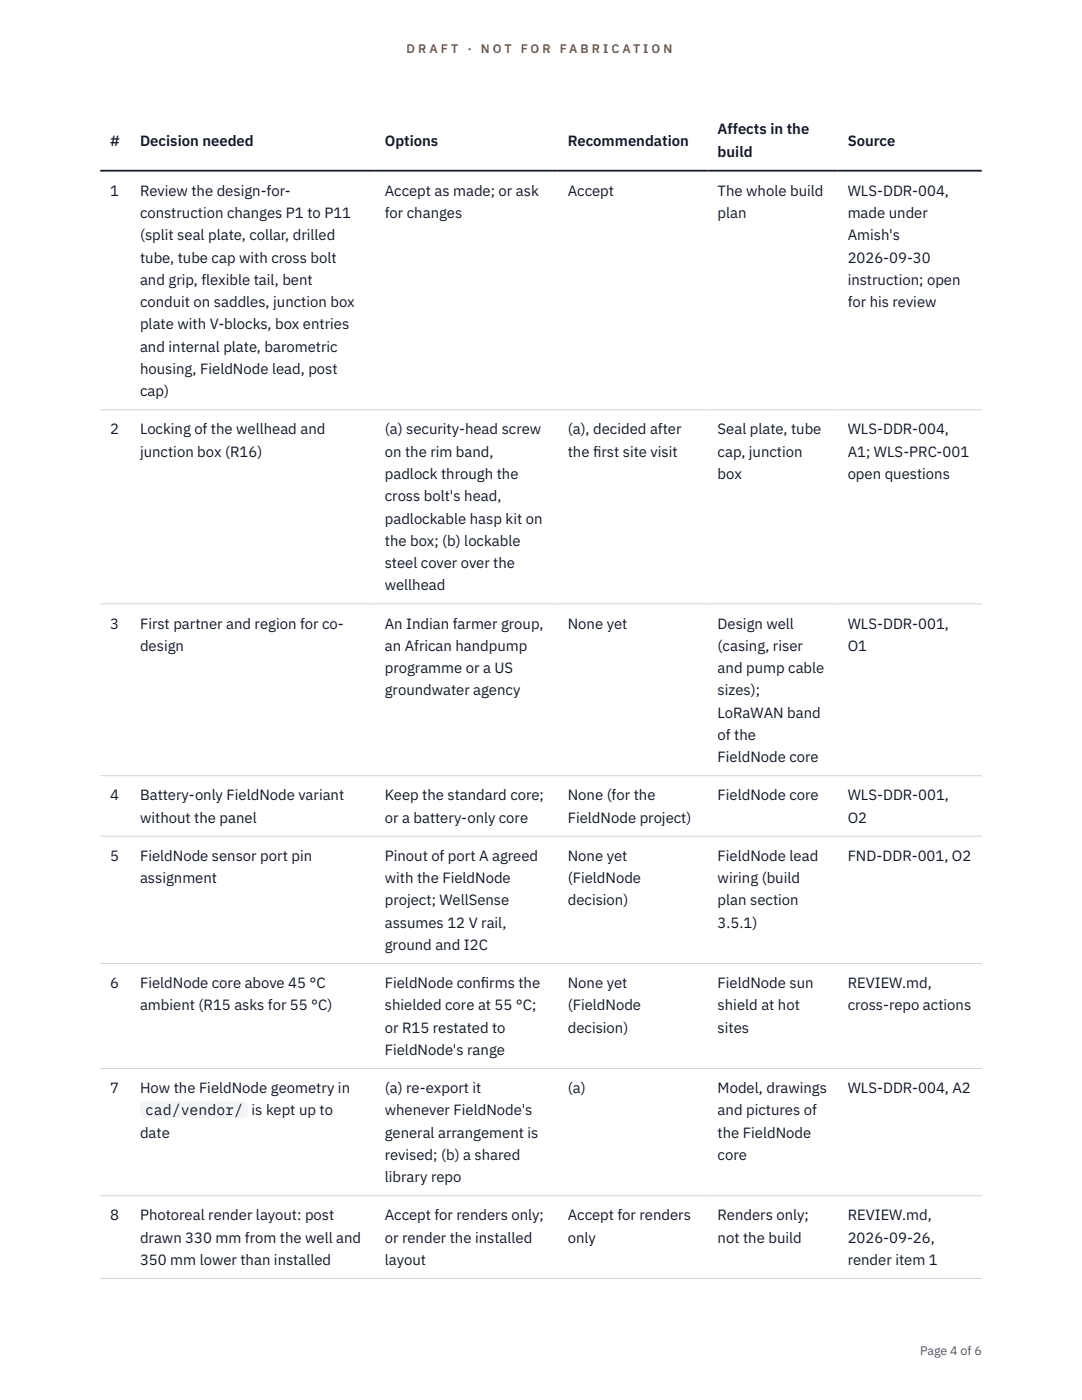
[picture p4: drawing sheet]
<svg xmlns="http://www.w3.org/2000/svg" width="216mm" height="279mm" viewBox="0 0 216 279" stroke-linecap="round" stroke-linejoin="round" font-family="sans-serif">
<defs><g id="words">
<g font-size="3" fill="#111827">
<text x="22" y="29.1">#</text>
<text x="27.9" y="29.1">Decision needed</text>
<text x="76.8" y="29.1">Options</text>
<text x="113.3" y="29.1">Recommendation</text>
<text x="143.2" y="26.8">Affects in the</text>
<text x="169.1" y="29.1">Source</text>
<text x="143.2" y="31.3">build</text>
<text x="22" y="39.1">1</text>
<text x="27.9" y="39.1">Review the design-for-</text>
<text x="76.8" y="39.1">Accept as made; or ask</text>
<text x="113.3" y="39.1">Accept</text>
<text x="143.2" y="39.1">The whole build</text>
<text x="169.1" y="39.1">WLS-DDR-004,</text>
<text x="27.9" y="43.5">construction changes P1 to P11</text>
<text x="27.9" y="48">(split seal plate, collar, drilled</text>
<text x="76.8" y="43.5">for changes</text>
<text x="143.2" y="43.5">plan</text>
<text x="169.1" y="43.5">made under</text>
<text x="169.1" y="48">Amish's</text>
<text x="27.9" y="52.4">tube, tube cap with cross bolt</text>
<text x="169.1" y="52.4">2026-09-30</text>
<text x="27.9" y="56.9">and grip, flexible tail, bent</text>
<text x="169.1" y="56.9">instruction; open</text>
<text x="27.9" y="61.3">conduit on saddles, junction box</text>
<text x="27.9" y="65.7">plate with V-blocks, box entries</text>
<text x="169.1" y="61.3">for his review</text>
<text x="27.9" y="70.2">and internal plate, barometric</text>
<text x="27.9" y="74.6">housing, FieldNode lead, post</text>
<text x="27.9" y="79.1">cap)</text>
<text x="22" y="86.7">2</text>
<text x="27.9" y="86.7">Locking of the wellhead and</text>
<text x="76.8" y="86.7">(a) security-head screw</text>
<text x="113.3" y="86.7">(a), decided after</text>
<text x="143.2" y="86.7">Seal plate, tube</text>
<text x="169.1" y="86.7">WLS-DDR-004,</text>
<text x="27.9" y="91.1">junction box (R16)</text>
<text x="76.8" y="91.1">on the rim band,</text>
<text x="76.8" y="95.6">padlock through the</text>
<text x="113.3" y="91.1">the f</text>
<text x="118.3" y="91.1">irst site visit</text>
<text x="143.2" y="91.1">cap, junction</text>
<text x="143.2" y="95.6">box</text>
<text x="169.1" y="91.1">A1; WLS-PRC-001</text>
<text x="169.1" y="95.6">open questions</text>
<text x="76.8" y="100">cross bolt's head,</text>
<text x="76.8" y="104.5">padlockable hasp kit on</text>
<text x="76.8" y="108.9">the box; (b) lockable</text>
<text x="76.8" y="113.4">steel cover over the</text>
<text x="76.8" y="117.8">wellhead</text>
<text x="22" y="125.4">3</text>
<text x="27.9" y="125.4">First partner and region for co-</text>
<text x="76.8" y="125.4">An Indian farmer group,</text>
<text x="113.3" y="125.4">None yet</text>
<text x="143.2" y="125.4">Design well</text>
<text x="169.1" y="125.4">WLS-DDR-001,</text>
<text x="27.9" y="129.9">design</text>
<text x="76.8" y="129.9">an African handpump</text>
<text x="143.2" y="129.9">(casing, riser</text>
<text x="169.1" y="129.9">O1</text>
<text x="76.8" y="134.3">programme or a US</text>
<text x="143.2" y="134.3">and pump cable</text>
<text x="76.8" y="138.8">groundwater agency</text>
<text x="143.2" y="138.8">sizes);</text>
<text x="143.2" y="143.2">LoRaWAN band</text>
<text x="143.2" y="147.7">of the</text>
<text x="143.2" y="152.1">FieldNode core</text>
<text x="22" y="159.7">4</text>
<text x="27.9" y="159.7">Battery-only FieldNode variant</text>
<text x="76.8" y="159.7">Keep the standard core;</text>
<text x="113.3" y="159.7">None (for the</text>
<text x="143.2" y="159.7">FieldNode core</text>
<text x="169.1" y="159.7">WLS-DDR-001,</text>
<text x="27.9" y="164.2">without the panel</text>
<text x="76.8" y="164.2">or a battery-only core</text>
<text x="113.3" y="164.2">FieldNode project)</text>
<text x="169.1" y="164.2">O2</text>
<text x="22" y="171.8">5</text>
<text x="27.9" y="171.8">FieldNode sensor port pin</text>
<text x="76.8" y="171.8">Pinout of port A agreed</text>
<text x="113.3" y="171.8">None yet</text>
<text x="143.2" y="171.8">FieldNode lead</text>
<text x="169.1" y="171.8">FND-DDR-001, O2</text>
<text x="27.9" y="176.2">assignment</text>
<text x="76.8" y="176.2">with the FieldNode</text>
<text x="113.3" y="176.2">(FieldNode</text>
<text x="143.2" y="176.2">wiring (build</text>
<text x="76.8" y="180.7">project; WellSense</text>
<text x="76.8" y="185.1">assumes 12 V rail,</text>
<text x="113.3" y="180.7">decision)</text>
<text x="143.2" y="180.7">plan section</text>
<text x="143.2" y="185.1">3.5.1)</text>
<text x="76.8" y="189.6">ground and I2C</text>
<text x="22" y="197.2">6</text>
<text x="27.9" y="197.2">FieldNode core above 45 °C</text>
<text x="76.8" y="197.2">FieldNode conf</text>
<text x="95.9" y="197.2">irms the</text>
<text x="113.3" y="197.2">None yet</text>
<text x="143.2" y="197.2">FieldNode sun</text>
<text x="169.1" y="197.2">REVIEW.md,</text>
<text x="27.9" y="201.6">ambient (R15 asks for 55 °C)</text>
<text x="76.8" y="201.6">shielded core at 55 °C;</text>
<text x="113.3" y="201.6">(FieldNode</text>
<text x="143.2" y="201.6">shield at hot</text>
<text x="169.1" y="201.6">cross-repo actions</text>
<text x="76.8" y="206.1">or R15 restated to</text>
<text x="113.3" y="206.1">decision)</text>
<text x="143.2" y="206.1">sites</text>
<text x="76.8" y="210.5">FieldNode's range</text>
<text x="22" y="218.2">7</text>
<text x="27.9" y="218.2">How the FieldNode geometry in</text>
<text x="76.8" y="218.2">(a) re-export it</text>
<text x="113.3" y="218.2">(a)</text>
<text x="143.2" y="218.2">Model, drawings</text>
<text x="169.1" y="218.2">WLS-DDR-004, A2</text>
<text x="27.9" y="227">date</text>
<text x="28.9" y="222.6">cad/vendor/</text>
<text x="50.2" y="222.6">is kept up to</text>
<text x="76.8" y="222.6">whenever FieldNode's</text>
<text x="76.8" y="227">general arrangement is</text>
<text x="143.2" y="222.6">and pictures of</text>
<text x="143.2" y="227">the FieldNode</text>
<text x="76.8" y="231.5">revised; (b) a shared</text>
<text x="143.2" y="231.5">core</text>
<text x="76.8" y="235.9">library repo</text>
<text x="22" y="243.6">8</text>
<text x="27.9" y="243.6">Photoreal render layout: post</text>
<text x="76.8" y="243.6">Accept for renders only;</text>
<text x="113.3" y="243.6">Accept for renders</text>
<text x="143.2" y="243.6">Renders only;</text>
<text x="169.1" y="243.6">REVIEW.md,</text>
<text x="27.9" y="248">drawn 330 mm from the well and</text>
<text x="76.8" y="248">or render the installed</text>
<text x="113.3" y="248">only</text>
<text x="143.2" y="248">not the build</text>
<text x="169.1" y="248">2026-09-26,</text>
<text x="27.9" y="252.4">350 mm lower than installed</text>
<text x="76.8" y="252.4">layout</text>
<text x="169.1" y="252.4">render item 1</text>
</g>
<g font-size="2.5" fill="#b45309">
<text x="81.1" y="10.5">D R A F T</text>
<text x="93.3" y="10.5">·</text>
<text x="95.9" y="10.5">N O T</text>
<text x="103.9" y="10.5">F O R</text>
<text x="111.7" y="10.5">F A B R I C A T I O N</text>
</g>
<text font-size="2.5" fill="#4b5563" x="183.6" y="270.3">Page 4 of 6</text>
</g></defs>
<path d="M20 81.8h175.9M20 120.5h175.9M20 154.8h175.9M20 166.9h175.9M20 192.3h175.9M20 213.2h175.9M20 238.6h175.9M20 255.1h175.9" fill="none" stroke="#d1d5db" stroke-width=".2"/>
<path d="M20 34.1h175.9" fill="none" stroke="#111827" stroke-width=".35"/>
<path d="M27.9 219.8h21.6v3.4h-21.6z" fill="#f3f4f6"/>
<use href="#words"/>
</svg>
